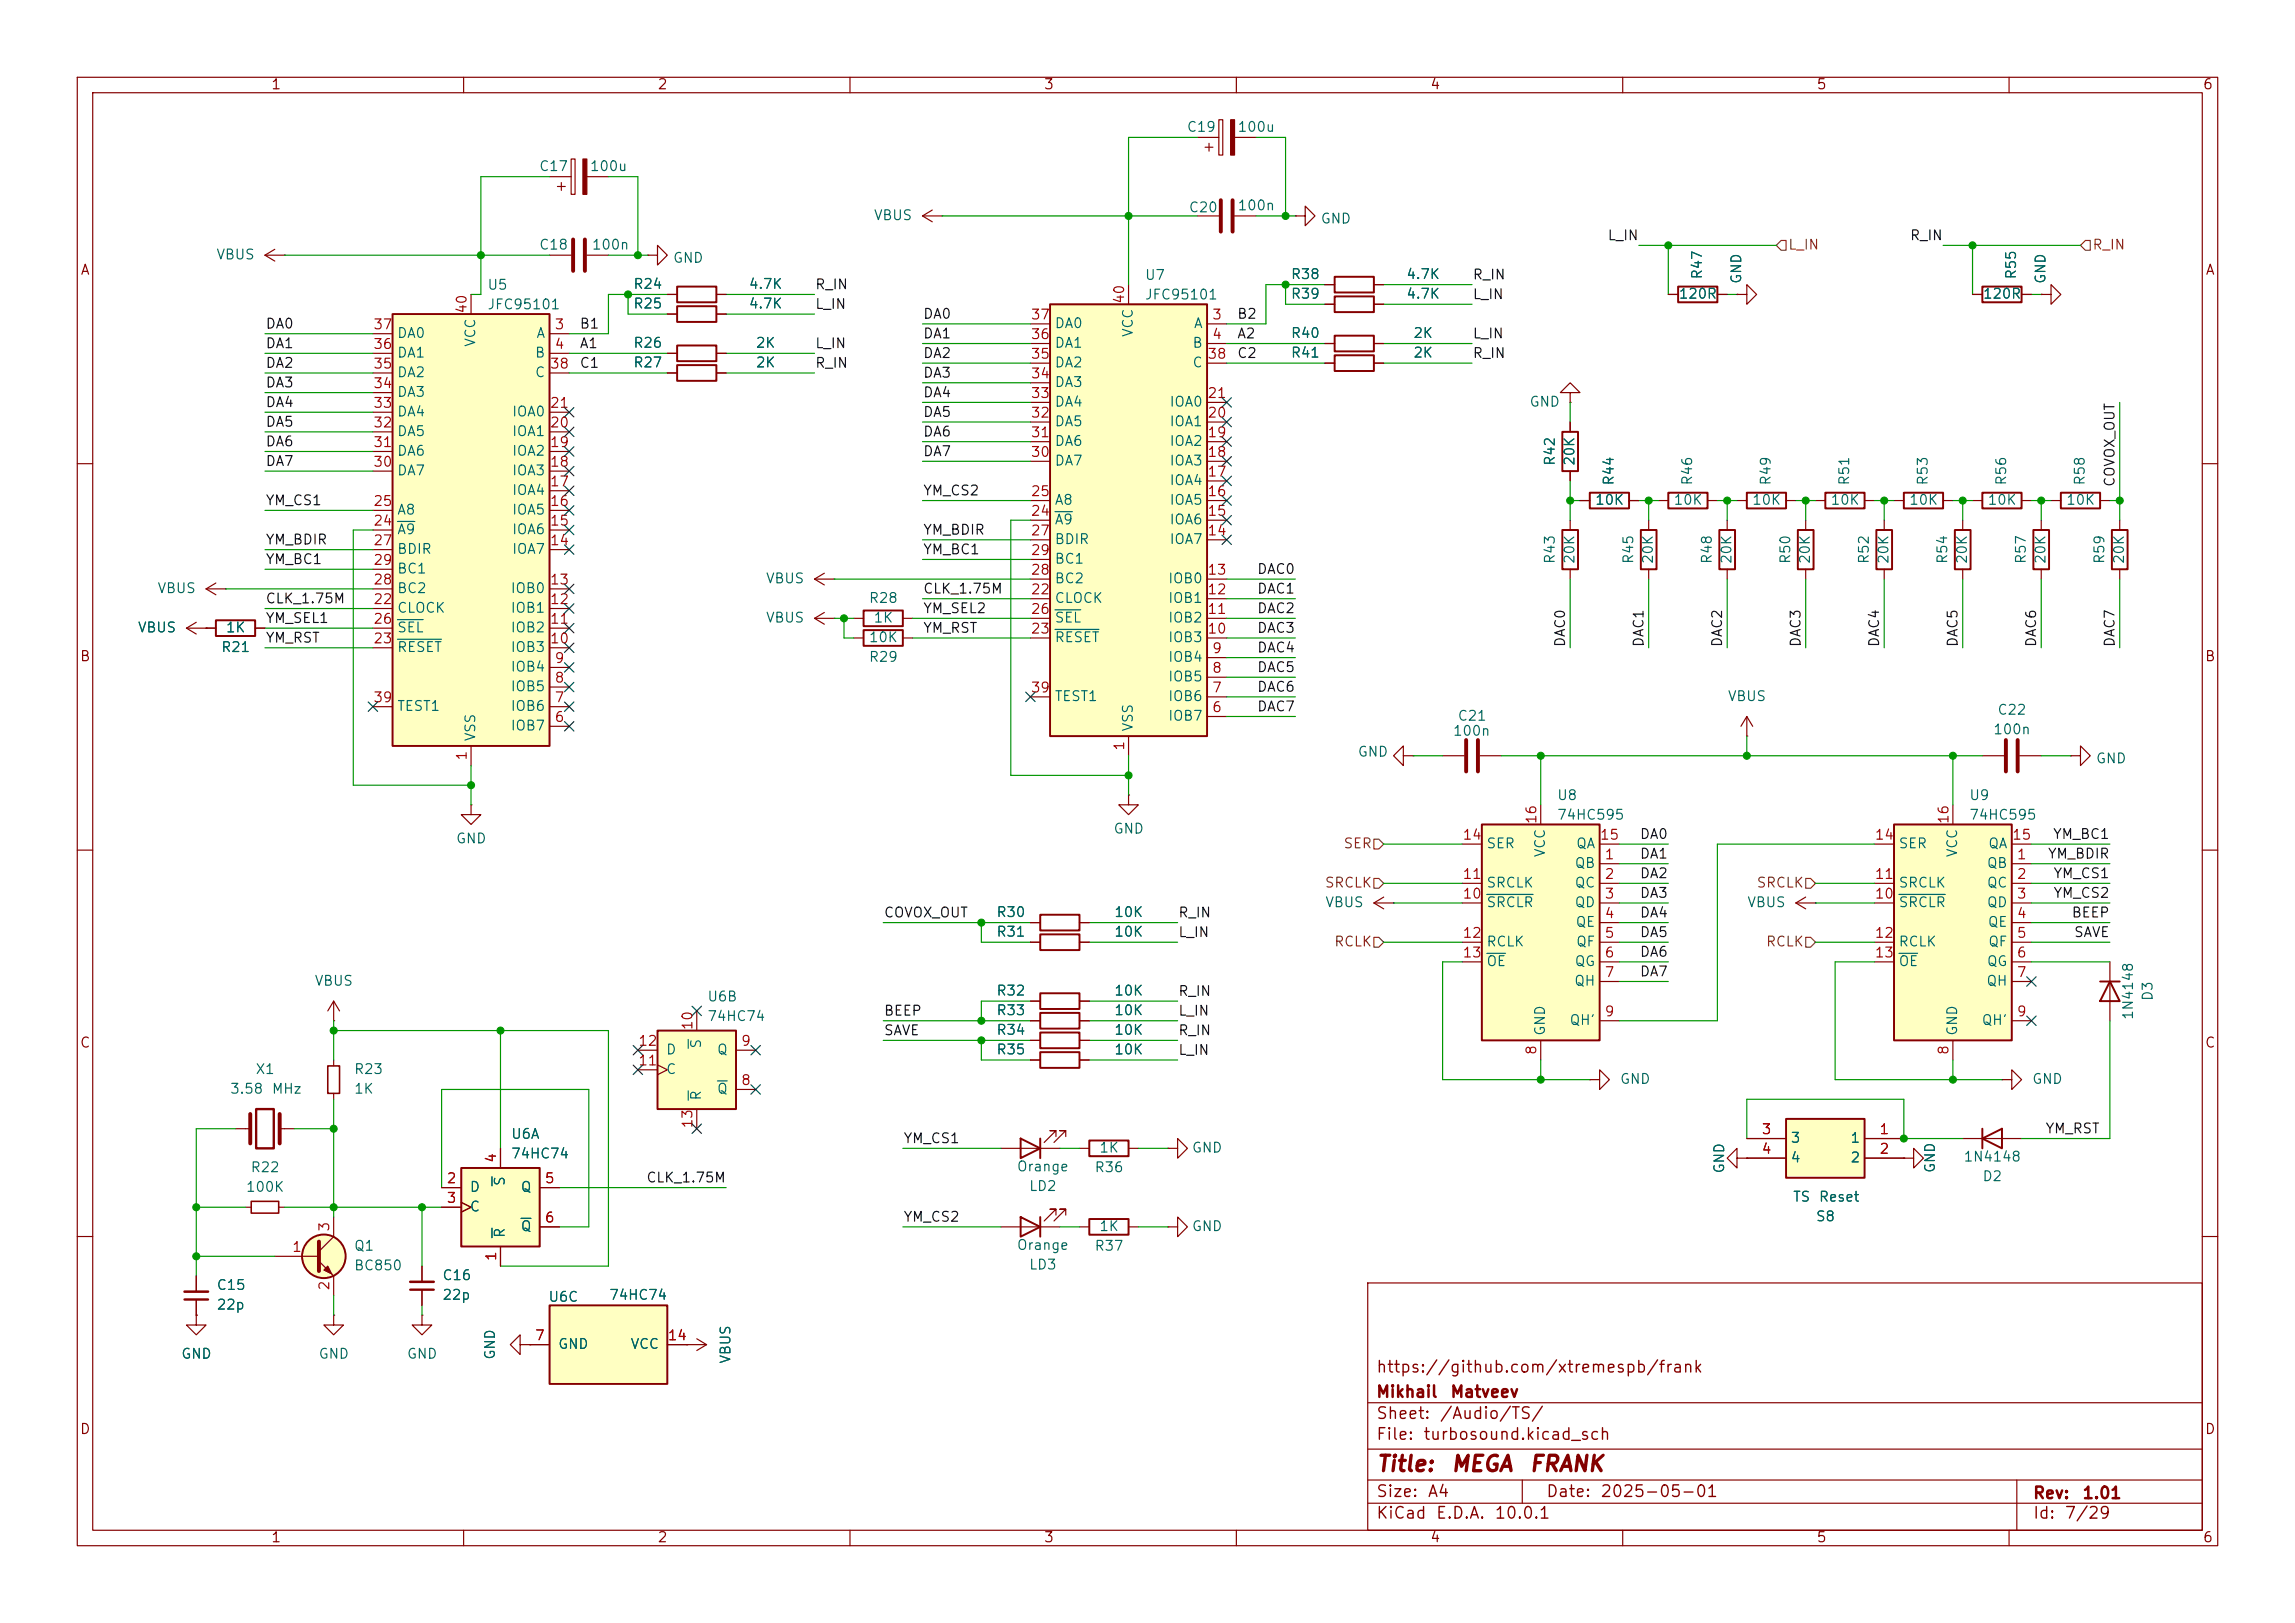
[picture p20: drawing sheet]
<svg xmlns="http://www.w3.org/2000/svg" width="297mm" height="210mm" viewBox="0 0 297 210" stroke-linecap="round" stroke-linejoin="round" font-family="sans-serif">
<defs><g id="words">
<g font-size="2" fill="#840000">
<text x="178" y="190.9">Title:</text>
<text x="187.7" y="190.9">MEGA</text>
<text x="197.8" y="190.9">FRANK</text>
</g>
<g font-size="1.5" fill="#840000">
<text x="178" y="178">https://github.com/xtremespb/frank</text>
<text x="178" y="184">Sheet:</text>
<text x="178" y="181.2">Mikhail</text>
<text x="186.2" y="184">/Audio/TS/</text>
<text x="187.6" y="181.2">Matveev</text>
<text x="178" y="186.7">File:</text>
<text x="184.1" y="186.7">turbosound.kicad_sch</text>
<text x="178" y="196.9">KiCad</text>
<text x="178" y="194.1">Size:</text>
<text x="184.7" y="194.1">A4</text>
<text x="185.7" y="196.9">E.D.A.</text>
<text x="193.3" y="196.9">10.0.1</text>
<text x="200" y="194.1">Date:</text>
<text x="207" y="194.1">2025-05-01</text>
<text x="263" y="194.3">Rev:</text>
<text x="263" y="196.9">Id:</text>
<text x="267.1" y="196.9">7/29</text>
<text x="269.4" y="194.3">1.01</text>
</g>
<g font-size="1.3" fill="#840000">
<text x="35" y="11.9">1</text>
<text x="85" y="11.9">2</text>
<text x="135" y="11.9">3</text>
<text x="185" y="11.9">4</text>
<text x="235" y="11.9">5</text>
<text x="285" y="11.9">6</text>
<text x="10.3" y="35.9">A</text>
<text x="285.3" y="35.9">A</text>
<text x="10.3" y="85.9">B</text>
<text x="285.3" y="85.9">B</text>
<text x="10.3" y="135.9">C</text>
<text x="285.3" y="135.9">C</text>
<text x="10.3" y="185.9">D</text>
<text x="285.3" y="185.9">D</text>
<text x="35" y="199.9">1</text>
<text x="85" y="199.9">2</text>
<text x="135" y="199.9">3</text>
<text x="185" y="199.9">4</text>
<text x="235" y="199.9">5</text>
<text x="285" y="199.9">6</text>
</g>
<g font-size="1.3" fill="#006464">
<text x="153.5" y="17.4">C19</text>
<text x="160.1" y="17.4">100u</text>
<text x="69.7" y="22.5">C17</text>
<text x="76.2" y="22.5">100u</text>
<text x="113" y="28.8">VBUS</text>
<text x="153.8" y="27.8">C20</text>
<text x="160.1" y="27.5">100n</text>
<text x="170.8" y="29.2">GND</text>
<text x="27.9" y="33.9">VBUS</text>
<text x="69.7" y="32.6">C18</text>
<text x="76.5" y="32.6">100n</text>
<text x="87" y="34.3">GND</text>
<text x="63" y="40.3">JFC95101</text>
<text x="63" y="37.8">U5</text>
<text x="81.9" y="40.2">R25</text>
<text x="81.9" y="37.7">R24</text>
<text x="96.8" y="40.2">4.7K</text>
<text x="96.8" y="37.7">4.7K</text>
<text x="148.1" y="39.1">JFC95101</text>
<text x="148.1" y="36.5">U7</text>
<text x="167" y="39">R39</text>
<text x="167" y="36.4">R38</text>
<text x="181.9" y="39">4.7K</text>
<text x="181.9" y="36.4">4.7K</text>
<text x="217.2" y="39">120R</text>
<text x="220.6" y="36.2" transform="rotate(-90 220.6 36.2)">R47</text>
<text x="225.7" y="36.8" transform="rotate(-90 225.7 36.8)">GND</text>
<text x="256.5" y="39">120R</text>
<text x="261.2" y="36.2" transform="rotate(-90 261.2 36.2)">R55</text>
<text x="265" y="36.8" transform="rotate(-90 265 36.8)">GND</text>
<text x="51.3" y="46.6">DA1</text>
<text x="51.3" y="44">DA0</text>
<text x="61.8" y="45" transform="rotate(-90 61.8 45)">VCC</text>
<text x="69.1" y="46.6">B</text>
<text x="69.3" y="44">A</text>
<text x="81.9" y="47.9">R27</text>
<text x="81.9" y="45.3">R26</text>
<text x="97.7" y="47.9">2K</text>
<text x="97.7" y="45.3">2K</text>
<text x="136.4" y="47.9">DA2</text>
<text x="136.4" y="45.3">DA1</text>
<text x="136.4" y="42.8">DA0</text>
<text x="146.9" y="43.7" transform="rotate(-90 146.9 43.7)">VCC</text>
<text x="154.2" y="45.3">B</text>
<text x="154.2" y="47.9">C</text>
<text x="154.4" y="42.8">A</text>
<text x="167" y="44">R40</text>
<text x="167" y="46.6">R41</text>
<text x="182.8" y="44">2K</text>
<text x="182.8" y="46.6">2K</text>
<text x="51.3" y="51.7">DA3</text>
<text x="51.3" y="49.1">DA2</text>
<text x="69.1" y="49.1">C</text>
<text x="136.4" y="52.9">DA4</text>
<text x="136.4" y="50.4">DA3</text>
<text x="151.3" y="52.9">IOA0</text>
<text x="197.8" y="52.9">GND</text>
<text x="51.3" y="59.3">DA6</text>
<text x="51.3" y="56.7">DA5</text>
<text x="51.3" y="54.2">DA4</text>
<text x="66.2" y="59.3">IOA2</text>
<text x="66.2" y="56.7">IOA1</text>
<text x="66.2" y="54.2">IOA0</text>
<text x="136.4" y="58">DA6</text>
<text x="136.4" y="55.5">DA5</text>
<text x="151.3" y="58">IOA2</text>
<text x="151.3" y="55.5">IOA1</text>
<text x="51.3" y="61.8">DA7</text>
<text x="66.2" y="64.4">IOA4</text>
<text x="66.2" y="61.8">IOA3</text>
<text x="136.4" y="65.6">A8</text>
<text x="136.4" y="60.6">DA7</text>
<text x="151.3" y="65.6">IOA5</text>
<text x="151.3" y="63.1">IOA4</text>
<text x="151.3" y="60.6">IOA3</text>
<text x="201.5" y="60.4" transform="rotate(-90 201.5 60.4)">R42</text>
<text x="204.1" y="60.4" transform="rotate(-90 204.1 60.4)">20K</text>
<text x="206.3" y="65.6">10K</text>
<text x="209.1" y="62.9" transform="rotate(-90 209.1 62.9)">R44</text>
<text x="216.5" y="65.6">10K</text>
<text x="219.3" y="62.9" transform="rotate(-90 219.3 62.9)">R46</text>
<text x="226.7" y="65.6">10K</text>
<text x="229.5" y="62.9" transform="rotate(-90 229.5 62.9)">R49</text>
<text x="236.8" y="65.6">10K</text>
<text x="239.6" y="62.9" transform="rotate(-90 239.6 62.9)">R51</text>
<text x="247" y="65.6">10K</text>
<text x="249.8" y="62.9" transform="rotate(-90 249.8 62.9)">R53</text>
<text x="257.1" y="65.6">10K</text>
<text x="259.9" y="62.9" transform="rotate(-90 259.9 62.9)">R56</text>
<text x="267.3" y="65.6">10K</text>
<text x="270.1" y="62.9" transform="rotate(-90 270.1 62.9)">R58</text>
<text x="51.3" y="69.4">A9</text>
<text x="51.3" y="66.9">A8</text>
<text x="51.3" y="72">BDIR</text>
<text x="66.2" y="72">IOA7</text>
<text x="66.2" y="69.4">IOA6</text>
<text x="66.2" y="66.9">IOA5</text>
<text x="136.4" y="68.2">A9</text>
<text x="136.4" y="70.7">BDIR</text>
<text x="151.3" y="70.7">IOA7</text>
<text x="151.3" y="68.2">IOA6</text>
<text x="20.3" y="77.1">VBUS</text>
<text x="51.3" y="77.1">BC2</text>
<text x="51.3" y="74.5">BC1</text>
<text x="66" y="77.1">IOB0</text>
<text x="99" y="75.8">VBUS</text>
<text x="136.4" y="75.8">BC2</text>
<text x="136.4" y="73.3">BC1</text>
<text x="151.1" y="75.8">IOB0</text>
<text x="201.5" y="73.1" transform="rotate(-90 201.5 73.1)">R43</text>
<text x="204.1" y="73.1" transform="rotate(-90 204.1 73.1)">20K</text>
<text x="211.7" y="73.1" transform="rotate(-90 211.7 73.1)">R45</text>
<text x="214.2" y="73.1" transform="rotate(-90 214.2 73.1)">20K</text>
<text x="221.8" y="73.1" transform="rotate(-90 221.8 73.1)">R48</text>
<text x="224.4" y="73.1" transform="rotate(-90 224.4 73.1)">20K</text>
<text x="232" y="73.1" transform="rotate(-90 232 73.1)">R50</text>
<text x="234.5" y="73.1" transform="rotate(-90 234.5 73.1)">20K</text>
<text x="242.2" y="73.1" transform="rotate(-90 242.2 73.1)">R52</text>
<text x="244.7" y="73.1" transform="rotate(-90 244.7 73.1)">20K</text>
<text x="252.3" y="73.1" transform="rotate(-90 252.3 73.1)">R54</text>
<text x="254.9" y="73.1" transform="rotate(-90 254.9 73.1)">20K</text>
<text x="262.5" y="73.1" transform="rotate(-90 262.5 73.1)">R57</text>
<text x="265" y="73.1" transform="rotate(-90 265 73.1)">20K</text>
<text x="272.6" y="73.1" transform="rotate(-90 272.6 73.1)">R59</text>
<text x="275.2" y="73.1" transform="rotate(-90 275.2 73.1)">20K</text>
<text x="17.7" y="82.1">VBUS</text>
<text x="29.1" y="82.1">1K</text>
<text x="51.3" y="79.6">CLOCK</text>
<text x="51.3" y="82.1">SEL</text>
<text x="66" y="82.1">IOB2</text>
<text x="66" y="79.6">IOB1</text>
<text x="99" y="80.9">VBUS</text>
<text x="112.4" y="78.3">R28</text>
<text x="112.4" y="83.4">10K</text>
<text x="113" y="80.9">1K</text>
<text x="136.4" y="78.3">CLOCK</text>
<text x="136.4" y="83.4">RESET</text>
<text x="136.4" y="80.9">SEL</text>
<text x="151.1" y="83.4">IOB3</text>
<text x="151.1" y="80.9">IOB2</text>
<text x="151.1" y="78.3">IOB1</text>
<text x="28.5" y="84.7">R21</text>
<text x="51.3" y="84.7">RESET</text>
<text x="66" y="89.8">IOB5</text>
<text x="66" y="87.2">IOB4</text>
<text x="66" y="84.7">IOB3</text>
<text x="112.4" y="86">R29</text>
<text x="151.1" y="88.5">IOB5</text>
<text x="151.1" y="86">IOB4</text>
<text x="51.3" y="92.3">TEST1</text>
<text x="66" y="94.8">IOB7</text>
<text x="66" y="92.3">IOB6</text>
<text x="136.4" y="91">TEST1</text>
<text x="146.9" y="94.7" transform="rotate(-90 146.9 94.7)">VSS</text>
<text x="151.1" y="93.6">IOB7</text>
<text x="151.1" y="91">IOB6</text>
<text x="187.9" y="95.5">100n</text>
<text x="188.6" y="93.6">C21</text>
<text x="223.5" y="91">VBUS</text>
<text x="257.9" y="95.3">100n</text>
<text x="258.4" y="92.8">C22</text>
<text x="61.8" y="96" transform="rotate(-90 61.8 96)">VSS</text>
<text x="175.6" y="98.2">GND</text>
<text x="271.2" y="99.1">GND</text>
<text x="201.4" y="103.8">U8</text>
<text x="201.4" y="106.4">74HC595</text>
<text x="254.8" y="103.8">U9</text>
<text x="254.8" y="106.4">74HC595</text>
<text x="58.9" y="109.4">GND</text>
<text x="144" y="108.2">GND</text>
<text x="192.3" y="110.1">SER</text>
<text x="200.3" y="111" transform="rotate(-90 200.3 111)">VCC</text>
<text x="203.7" y="112.6">QB</text>
<text x="203.9" y="110.1">QA</text>
<text x="245.6" y="110.1">SER</text>
<text x="253.6" y="111" transform="rotate(-90 253.6 111)">VCC</text>
<text x="257" y="112.6">QB</text>
<text x="257.2" y="110.1">QA</text>
<text x="128.9" y="119">R30</text>
<text x="144.1" y="119">10K</text>
<text x="171.4" y="117.7">VBUS</text>
<text x="192.3" y="117.7">SRCLR</text>
<text x="192.3" y="115.2">SRCLK</text>
<text x="203.7" y="115.2">QC</text>
<text x="203.7" y="117.7">QD</text>
<text x="226" y="117.7">VBUS</text>
<text x="245.6" y="117.7">SRCLR</text>
<text x="245.6" y="115.2">SRCLK</text>
<text x="257" y="115.2">QC</text>
<text x="257" y="117.7">QD</text>
<text x="128.9" y="121.5">R31</text>
<text x="144.1" y="121.5">10K</text>
<text x="192.3" y="122.8">RCLK</text>
<text x="192.3" y="125.3">OE</text>
<text x="203.7" y="125.3">QG</text>
<text x="203.8" y="120.2">QE</text>
<text x="203.9" y="122.8">QF</text>
<text x="245.6" y="122.8">RCLK</text>
<text x="245.6" y="125.3">OE</text>
<text x="257" y="125.3">QG</text>
<text x="257.2" y="120.2">QE</text>
<text x="257.2" y="122.8">QF</text>
<text x="40.6" y="127.9">VBUS</text>
<text x="91.4" y="129.9">U6B</text>
<text x="128.9" y="129.1">R32</text>
<text x="128.9" y="131.7">R33</text>
<text x="144.1" y="129.1">10K</text>
<text x="144.1" y="131.7">10K</text>
<text x="203.6" y="127.9">QH</text>
<text x="257" y="127.9">QH</text>
<text x="278.9" y="129.6" transform="rotate(-90 278.9 129.6)">D3</text>
<text x="86.1" y="136.8">D</text>
<text x="91" y="135.8" transform="rotate(-90 91 135.8)">S</text>
<text x="91.4" y="132.4">74HC74</text>
<text x="92.7" y="136.8">Q</text>
<text x="128.9" y="136.8">R35</text>
<text x="128.9" y="134.2">R34</text>
<text x="144.1" y="136.8">10K</text>
<text x="144.1" y="134.2">10K</text>
<text x="200.3" y="134.1" transform="rotate(-90 200.3 134.1)">GND</text>
<text x="203" y="132.9">QH'</text>
<text x="253.6" y="134.1" transform="rotate(-90 253.6 134.1)">GND</text>
<text x="256.4" y="132.9">QH'</text>
<text x="276.3" y="132.1" transform="rotate(-90 276.3 132.1)">1N4148</text>
<text x="29.7" y="141.8">3.58</text>
<text x="33" y="139.3">X1</text>
<text x="35.1" y="141.8">MHz</text>
<text x="45.7" y="141.8">1K</text>
<text x="45.7" y="139.3">R23</text>
<text x="86.1" y="139.3">C</text>
<text x="91" y="142.5" transform="rotate(-90 91 142.5)">R</text>
<text x="92.7" y="141.8">Q</text>
<text x="209.6" y="140.6">GND</text>
<text x="262.9" y="140.6">GND</text>
<text x="66" y="147.7">U6A</text>
<text x="142.2" y="149.5">1K</text>
<text x="154.2" y="149.5">GND</text>
<text x="231.6" y="148.2">3</text>
<text x="239.4" y="148.2">1</text>
<text x="31.7" y="154.5">100K</text>
<text x="32.3" y="152">R22</text>
<text x="60.7" y="154.5">D</text>
<text x="65.6" y="153.6" transform="rotate(-90 65.6 153.6)">S</text>
<text x="66" y="150.2">74HC74</text>
<text x="67.3" y="154.5">Q</text>
<text x="131.5" y="151.9">Orange</text>
<text x="133.1" y="154.4">LD2</text>
<text x="141.6" y="152">R36</text>
<text x="223.4" y="151.9" transform="rotate(-90 223.4 151.9)">GND</text>
<text x="231.6" y="150.7">4</text>
<text x="231.9" y="155.8">TS</text>
<text x="235.3" y="155.8">Reset</text>
<text x="239.4" y="150.7">2</text>
<text x="250.7" y="151.9" transform="rotate(-90 250.7 151.9)">GND</text>
<text x="254" y="150.6">1N4148</text>
<text x="256.5" y="153.2">D2</text>
<text x="60.7" y="157.1">C</text>
<text x="65.6" y="160.3" transform="rotate(-90 65.6 160.3)">R</text>
<text x="67.3" y="159.6">Q</text>
<text x="142.2" y="159.6">1K</text>
<text x="154.2" y="159.6">GND</text>
<text x="234.9" y="158.3">S8</text>
<text x="27.9" y="167.2">C15</text>
<text x="45.7" y="164.7">BC850</text>
<text x="45.7" y="162.2">Q1</text>
<text x="57.2" y="166">C16</text>
<text x="131.5" y="162">Orange</text>
<text x="133.1" y="164.6">LD3</text>
<text x="141.6" y="162.2">R37</text>
<text x="27.9" y="169.8">22p</text>
<text x="57.2" y="168.5">22p</text>
<text x="70.9" y="168.8">U6C</text>
<text x="78.7" y="168.5">74HC74</text>
<text x="23.4" y="176.1">GND</text>
<text x="41.1" y="176.1">GND</text>
<text x="52.6" y="176.1">GND</text>
<text x="64.4" y="176" transform="rotate(-90 64.4 176)">GND</text>
<text x="72.1" y="174.9">GND</text>
<text x="81.5" y="174.9">VCC</text>
<text x="94.8" y="176.5" transform="rotate(-90 94.8 176.5)">VBUS</text>
</g>
<g font-size="1.3" fill="#0f0f0f">
<text x="208" y="31.4">L_IN</text>
<text x="247.1" y="31.4">R_IN</text>
<text x="105.4" y="37.8">R_IN</text>
<text x="105.4" y="40.3">L_IN</text>
<text x="119.4" y="41.6">DA0</text>
<text x="160" y="41.6">B2</text>
<text x="190.5" y="39">L_IN</text>
<text x="190.5" y="36.5">R_IN</text>
<text x="34.3" y="42.8">DA0</text>
<text x="34.3" y="45.4">DA1</text>
<text x="34.3" y="47.9">DA2</text>
<text x="74.9" y="42.8">B1</text>
<text x="74.9" y="47.9">C1</text>
<text x="74.9" y="45.4">A1</text>
<text x="105.4" y="47.9">R_IN</text>
<text x="105.4" y="45.4">L_IN</text>
<text x="119.4" y="44.1">DA1</text>
<text x="119.4" y="46.6">DA2</text>
<text x="160" y="44.1">A2</text>
<text x="160" y="46.6">C2</text>
<text x="190.5" y="46.6">R_IN</text>
<text x="190.5" y="44.1">L_IN</text>
<text x="34.3" y="50.5">DA3</text>
<text x="34.3" y="53">DA4</text>
<text x="119.4" y="49.2">DA3</text>
<text x="119.4" y="51.7">DA4</text>
<text x="34.3" y="55.5">DA5</text>
<text x="34.3" y="58.1">DA6</text>
<text x="119.4" y="56.8">DA6</text>
<text x="119.4" y="59.3">DA7</text>
<text x="119.4" y="54.3">DA5</text>
<text x="34.3" y="60.6">DA7</text>
<text x="34.3" y="65.7">YM_CS1</text>
<text x="119.4" y="64.4">YM_CS2</text>
<text x="274" y="63.1" transform="rotate(-90 274 63.1)">COVOX_OUT</text>
<text x="34.3" y="70.8">YM_BDIR</text>
<text x="119.4" y="69.5">YM_BDIR</text>
<text x="34.3" y="73.3">YM_BC1</text>
<text x="119.4" y="77.1">CLK_1.75M</text>
<text x="119.4" y="72">YM_BC1</text>
<text x="162.6" y="77.1">DAC1</text>
<text x="162.6" y="74.6">DAC0</text>
<text x="34.3" y="80.9">YM_SEL1</text>
<text x="34.3" y="83.5">YM_RST</text>
<text x="34.3" y="78.4">CLK_1.75M</text>
<text x="119.4" y="82.2">YM_RST</text>
<text x="119.4" y="79.7">YM_SEL2</text>
<text x="162.6" y="82.2">DAC3</text>
<text x="162.6" y="79.7">DAC2</text>
<text x="202.9" y="83.8" transform="rotate(-90 202.9 83.8)">DAC0</text>
<text x="213" y="83.8" transform="rotate(-90 213 83.8)">DAC1</text>
<text x="223.2" y="83.8" transform="rotate(-90 223.2 83.8)">DAC2</text>
<text x="233.3" y="83.8" transform="rotate(-90 233.3 83.8)">DAC3</text>
<text x="243.5" y="83.8" transform="rotate(-90 243.5 83.8)">DAC4</text>
<text x="253.7" y="83.8" transform="rotate(-90 253.7 83.8)">DAC5</text>
<text x="263.8" y="83.8" transform="rotate(-90 263.8 83.8)">DAC6</text>
<text x="274" y="83.8" transform="rotate(-90 274 83.8)">DAC7</text>
<text x="162.6" y="89.8">DAC6</text>
<text x="162.6" y="84.7">DAC4</text>
<text x="162.6" y="87.3">DAC5</text>
<text x="162.6" y="92.4">DAC7</text>
<text x="212.1" y="114">DA2</text>
<text x="212.1" y="111.4">DA1</text>
<text x="212.1" y="108.9">DA0</text>
<text x="264.9" y="111.4">YM_BDIR</text>
<text x="265.6" y="108.9">YM_BC1</text>
<text x="265.7" y="114">YM_CS1</text>
<text x="114.3" y="119">COVOX_OUT</text>
<text x="152.4" y="119">R_IN</text>
<text x="212.1" y="116.5">DA3</text>
<text x="212.1" y="119">DA4</text>
<text x="265.7" y="116.5">YM_CS2</text>
<text x="268" y="119">BEEP</text>
<text x="152.4" y="121.6">L_IN</text>
<text x="212.1" y="124.1">DA6</text>
<text x="212.1" y="121.6">DA5</text>
<text x="268.3" y="121.6">SAVE</text>
<text x="114.3" y="131.7">BEEP</text>
<text x="152.4" y="131.7">L_IN</text>
<text x="152.4" y="129.2">R_IN</text>
<text x="212.1" y="126.7">DA7</text>
<text x="114.3" y="134.3">SAVE</text>
<text x="152.4" y="134.3">R_IN</text>
<text x="152.4" y="136.8">L_IN</text>
<text x="116.8" y="148.2">YM_CS1</text>
<text x="264.6" y="147">YM_RST</text>
<text x="83.6" y="153.3">CLK_1.75M</text>
<text x="116.8" y="158.4">YM_CS2</text>
</g>
<g font-size="1.3" fill="#725600">
<text x="231.3" y="32.6">L_IN</text>
<text x="270.7" y="32.6">R_IN</text>
<text x="173.8" y="110.1">SER</text>
<text x="171.4" y="115.2">SRCLK</text>
<text x="227.2" y="115.2">SRCLK</text>
<text x="172.6" y="122.8">RCLK</text>
<text x="228.4" y="122.8">RCLK</text>
</g>
<g font-size="1.3" fill="#a90000">
<text x="60.7" y="40.7" transform="rotate(-90 60.7 40.7)">40</text>
<text x="133.3" y="41.7">37</text>
<text x="145.8" y="39.4" transform="rotate(-90 145.8 39.4)">40</text>
<text x="156.8" y="41.7">3</text>
<text x="48.2" y="45.5">36</text>
<text x="48.2" y="42.9">37</text>
<text x="71.7" y="42.9">3</text>
<text x="71.7" y="45.5">4</text>
<text x="133.3" y="46.7">35</text>
<text x="133.3" y="44.2">36</text>
<text x="156.2" y="46.7">38</text>
<text x="156.8" y="44.2">4</text>
<text x="48.2" y="53.1">33</text>
<text x="48.2" y="50.5">34</text>
<text x="48.2" y="48">35</text>
<text x="71.1" y="53.1">21</text>
<text x="71.1" y="48">38</text>
<text x="133.3" y="51.8">33</text>
<text x="133.3" y="49.3">34</text>
<text x="156.2" y="51.8">21</text>
<text x="48.2" y="58.2">31</text>
<text x="48.2" y="55.6">32</text>
<text x="71.1" y="58.2">19</text>
<text x="71.1" y="55.6">20</text>
<text x="133.3" y="59.4">30</text>
<text x="133.3" y="56.9">31</text>
<text x="133.3" y="54.4">32</text>
<text x="156.2" y="59.4">18</text>
<text x="156.2" y="56.9">19</text>
<text x="156.2" y="54.4">20</text>
<text x="48.2" y="65.8">25</text>
<text x="48.2" y="60.7">30</text>
<text x="71.1" y="65.8">16</text>
<text x="71.1" y="63.2">17</text>
<text x="71.1" y="60.7">18</text>
<text x="133.3" y="64.5">25</text>
<text x="156.2" y="64.5">16</text>
<text x="156.2" y="62">17</text>
<text x="48.2" y="68.3">24</text>
<text x="48.2" y="70.9">27</text>
<text x="71.1" y="70.9">14</text>
<text x="71.1" y="68.3">15</text>
<text x="133.3" y="67.1">24</text>
<text x="133.3" y="69.6">27</text>
<text x="156.2" y="69.6">14</text>
<text x="156.2" y="67.1">15</text>
<text x="48.2" y="75.9">28</text>
<text x="48.2" y="73.4">29</text>
<text x="71.1" y="75.9">13</text>
<text x="133.3" y="77.2">22</text>
<text x="133.3" y="74.7">28</text>
<text x="133.3" y="72.1">29</text>
<text x="156.2" y="77.2">12</text>
<text x="156.2" y="74.7">13</text>
<text x="48.2" y="78.5">22</text>
<text x="48.2" y="83.6">23</text>
<text x="48.2" y="81">26</text>
<text x="71.1" y="83.6">10</text>
<text x="71.1" y="81">11</text>
<text x="71.1" y="78.5">12</text>
<text x="133.3" y="82.3">23</text>
<text x="133.3" y="79.8">26</text>
<text x="156.2" y="82.3">10</text>
<text x="156.2" y="79.8">11</text>
<text x="71.7" y="88.6">8</text>
<text x="71.7" y="86.1">9</text>
<text x="133.3" y="89.9">39</text>
<text x="156.8" y="89.9">7</text>
<text x="156.8" y="87.4">8</text>
<text x="156.8" y="84.8">9</text>
<text x="48.2" y="91.2">39</text>
<text x="71.7" y="93.7">6</text>
<text x="71.7" y="91.2">7</text>
<text x="156.8" y="92.5">6</text>
<text x="60.7" y="98.5" transform="rotate(-90 60.7 98.5)">1</text>
<text x="145.8" y="97.2" transform="rotate(-90 145.8 97.2)">1</text>
<text x="199.1" y="106.7" transform="rotate(-90 199.1 106.7)">16</text>
<text x="252.5" y="106.7" transform="rotate(-90 252.5 106.7)">16</text>
<text x="189.2" y="109">14</text>
<text x="207" y="109">15</text>
<text x="207.6" y="111.5">1</text>
<text x="242.5" y="109">14</text>
<text x="260.3" y="109">15</text>
<text x="260.9" y="111.5">1</text>
<text x="189.2" y="116.6">10</text>
<text x="189.2" y="114">11</text>
<text x="207.6" y="114">2</text>
<text x="207.6" y="116.6">3</text>
<text x="207.6" y="119.1">4</text>
<text x="242.5" y="116.6">10</text>
<text x="242.5" y="114">11</text>
<text x="260.9" y="114">2</text>
<text x="260.9" y="116.6">3</text>
<text x="260.9" y="119.1">4</text>
<text x="189.2" y="121.7">12</text>
<text x="189.2" y="124.2">13</text>
<text x="207.6" y="121.7">5</text>
<text x="207.6" y="124.2">6</text>
<text x="242.5" y="121.7">12</text>
<text x="242.5" y="124.2">13</text>
<text x="260.9" y="121.7">5</text>
<text x="260.9" y="124.2">6</text>
<text x="207.6" y="126.7">7</text>
<text x="207.6" y="131.8">9</text>
<text x="260.9" y="126.7">7</text>
<text x="260.9" y="131.8">9</text>
<text x="82.5" y="135.6">12</text>
<text x="89.9" y="133.4" transform="rotate(-90 89.9 133.4)">10</text>
<text x="95.8" y="135.6">9</text>
<text x="199.1" y="136.6" transform="rotate(-90 199.1 136.6)">8</text>
<text x="252.5" y="136.6" transform="rotate(-90 252.5 136.6)">8</text>
<text x="82.5" y="138.2">11</text>
<text x="95.8" y="140.7">8</text>
<text x="89.9" y="146.1" transform="rotate(-90 89.9 146.1)">13</text>
<text x="227.9" y="147.1">3</text>
<text x="227.9" y="149.6">4</text>
<text x="243.1" y="147.1">1</text>
<text x="243.1" y="149.6">2</text>
<text x="57.7" y="153.4">2</text>
<text x="57.7" y="156">3</text>
<text x="64.5" y="150.6" transform="rotate(-90 64.5 150.6)">4</text>
<text x="70.4" y="153.4">5</text>
<text x="42.9" y="159.5" transform="rotate(-90 42.9 159.5)">3</text>
<text x="70.4" y="158.5">6</text>
<text x="37.7" y="162.3">1</text>
<text x="42.9" y="167.1" transform="rotate(-90 42.9 167.1)">2</text>
<text x="64.5" y="163.3" transform="rotate(-90 64.5 163.3)">1</text>
<text x="69.1" y="173.7">7</text>
<text x="86.3" y="173.7">14</text>
</g>
</g></defs>
<g fill="none" stroke="#840000" stroke-width=".15">
<path d="M10 10h277v190h-277zM12 12h273v186h-273zM60 10v2M110 10v2M160 10v2M210 10v2M260 10v2M10 60h2M255.3 64.8h1.2M261.6 64.8h1.3M265.4 64.8h1.3M271.8 64.8h1.2"/>
<path d="M285 60h2M181.6 97.8v-1.3l-1.3 1.3 1.3 1.3v-1.3h1.3M182.9 97.8h.1M226.1 95.3h.1M226.1 92.7l-.8 1.3M226.1 92.7l.7 1.3M226.1 92.7v2.6M256.5 97.8h2.8M261.4 97.8h2.8M10 110h2M146 102.9v1.2h1.3l-1.3 1.3-1.2-1.3h1.2M146 102.9h.1"/>
<path d="M232.4 116.8l1.3 .8M232.4 116.8h2.5M233.7 116.1l-1.3 .7M234.9 116.8h.1M285 110h2M259.1 139.7h1.2v-1.3l1.3 1.3-1.3 1.3v-1.3M259.1 139.7h.1M254 147.3h7.6M10 160h2M177 166h108v32h-108zM285 160h2M60 198v2"/>
<path d="M110 198v2M160 198v2M177 194.5h108M177 191.5h108M177 187.5h108M177 181.5h108M197 191.5v3M210 198v2M260 198v2M261 191.5v6.5"/>
</g>
<path d="M256.5 63.8h5.1v2h-5.1zM266.7 63.8h5.1v2h-5.1zM256.5 147.3l2.6-1.2v2.5zM256.5 146.1v2.5" fill="none" stroke="#840000" stroke-width=".25"/>
<path d="M259.6 95.8v4M261.1 95.8v4" fill="none" stroke="#840000" stroke-width=".51"/>
<path d="M191.8 106.7h15.2v27.9h-15.2z" fill="#ffffc2"/>
<path d="M191.8 106.7h15.2v27.9h-15.2z" fill="none" stroke="#840000" stroke-width=".25"/>
<g fill="none" stroke="#840000" stroke-width=".15">
<path d="M189.2 114.3h2.6M189.2 116.8h2.6M189.2 109.2h2.6M199.4 104.1v2.6M207 111.8h2.5M207 114.3h2.5M207 116.8h2.5M207 119.4h2.5M207 109.2h2.5M189.2 121.9h2.6M189.2 124.5h2.6M199.4 134.6v2.6"/>
<path d="M207 121.9h2.5M207 124.5h2.5M207 127h2.5M207 132.1h2.5"/>
</g>
<path d="M192.4 115.7h6M192.4 123.4h2.4" fill="none" stroke="#006464" stroke-width=".15"/>
<path d="M50.8 40.6h20.3v55.9h-20.3z" fill="#ffffc2"/>
<path d="M50.8 40.6h20.3v55.9h-20.3z" fill="none" stroke="#840000" stroke-width=".25"/>
<g fill="none" stroke="#840000" stroke-width=".15">
<path d="M61 38.1v2.5M48.3 43.2h2.5M48.3 45.7h2.5M48.3 58.4h2.5M48.3 55.9h2.5M48.3 53.3h2.5M48.3 50.8h2.5M48.3 48.3h2.5M71.1 43.2h2.6M71.1 45.7h2.6M71.1 58.4h2.6M71.1 55.9h2.6"/>
<path d="M71.1 53.3h2.6M71.1 48.3h2.6M48.3 78.7h2.5M48.3 76.2h2.5M48.3 71.1h2.5M48.3 68.6h2.5M48.3 66h2.5M48.3 61h2.5M48.3 73.7h2.5M71.1 78.7h2.6M71.1 76.2h2.6M71.1 71.1h2.6"/>
<path d="M71.1 68.6h2.6M71.1 66h2.6M71.1 63.5h2.6M71.1 61h2.6M48.3 91.4h2.5M48.3 83.8h2.5M48.3 81.3h2.5M61 96.5v2.6M71.1 94h2.6M71.1 91.4h2.6M71.1 88.9h2.6M71.1 86.4h2.6"/>
<path d="M71.1 83.8h2.6M71.1 81.3h2.6M177.8 116.8l1.3 .8M177.8 116.8h2.5M179.1 116.1l-1.3 .7M180.3 116.8h.1"/>
</g>
<path d="M51.4 67.5h2.3M51.4 82.7h5.7M51.4 80.2h3.4" fill="none" stroke="#006464" stroke-width=".15"/>
<path d="M245.1 106.7h15.2v27.9h-15.2z" fill="#ffffc2"/>
<path d="M256.5 37.1h5.1v2h-5.1zM226.1 63.8h5v2h-5zM232.7 68.6h2v5.1h-2zM236.2 63.8h5.1v2h-5.1zM253 68.6h2v5.1h-2zM263.1 68.6h2.1v5.1h-2.1zM273.3 68.6h2v5.1h-2zM27.9 80.3h5.1v2h-5.1zM245.1 106.7h15.2v27.9h-15.2zM271.8 127h2.5M273 127l1.3 2.5h-2.5z" fill="none" stroke="#840000" stroke-width=".25"/>
<g fill="none" stroke="#840000" stroke-width=".15">
<path d="M154.9 17.8h2.8M156 19.1h1M156.5 18.5v1.1M157.7 15.5h.5v4.6h-.5zM159.8 17.8h2.8M154.9 27.9h2.8M159.8 27.9h2.8M255.3 38.1h1.2M261.6 38.1h1.3M264.2 38.1h1.2v-1.3l1.3 1.3-1.3 1.3v-1.3M264.2 38.1h.1M26.7 76.2l1.2 .8"/>
<path d="M26.7 76.2h2.5M27.9 75.4l-1.2 .8M29.2 76.2h.1M224.8 64.8h1.3M231.1 64.8h1.3M233.7 67.3v1.3M233.7 73.7v1.2M234.9 64.8h1.3M241.3 64.8h1.3M254 67.3v1.3M254 73.7v1.2M264.2 67.3v1.3"/>
<path d="M264.2 73.7v1.2M274.3 67.3v1.3M274.3 73.7v1.2M24.1 81.3h3.8M24.1 81.3l1.3 .7M25.4 80.5l-1.3 .8M26.7 81.3h.1M33 81.3h1.3M268 97.8h1.2v-1.3l1.3 1.3-1.3 1.3v-1.3M268 97.8h.1M61 104.1v1.3h1.2l-1.2 1.3-1.3-1.3h1.3M61 104.1h.1"/>
<path d="M242.6 114.3h2.5M242.6 116.8h2.5M242.6 109.2h2.5M252.7 104.1v2.6M260.3 111.8h2.6M260.3 114.3h2.6M260.3 116.8h2.6M260.3 119.4h2.6M260.3 109.2h2.6M43.2 132.1h.1M43.2 129.5l-.8 1.3M43.2 129.5l.7 1.3"/>
<path d="M43.2 129.5v2.6M242.6 121.9h2.5M242.6 124.5h2.5M252.7 134.6v2.6M260.3 121.9h2.6M260.3 124.5h2.6M260.3 127h2.6M260.3 132.1h2.6M273 124.5v7.6M30.5 146.1h1.9M31.7 156.2h.8M36.1 156.2h.7"/>
<path d="M36.2 146.1h1.9M43.2 170.2v1.3h1.2l-1.2 1.2-1.3-1.2h1.3M43.2 170.2h.1M54.6 170.2v1.3h1.3l-1.3 1.2-1.3-1.2h1.3M54.6 170.2h.1M54.6 163.8v2.1M54.6 166.9v2M67.3 174v-1.3l-1.3 1.3 1.3 1.3v-1.3h1.3M68.6 174h.1M88.9 174h.1M88.9 174h2.5M90.2 173.2l1.2 .8"/>
<path d="M91.4 174l-1.2 .8"/>
</g>
<path d="M245.7 115.7h6M245.7 123.4h2.5" fill="none" stroke="#006464" stroke-width=".15"/>
<path d="M159.3 15.5h.5v4.6h-.5z" fill="#840000" stroke="#840000" stroke-width=".15"/>
<path d="M158 25.9v4.1M159.5 25.9v4.1M32.4 144.1v3.9M36.2 144.1v3.9" fill="none" stroke="#840000" stroke-width=".51"/>
<path d="M33.1 143.5h2.3v5.1h-2.3zM53.1 166.9h3" fill="none" stroke="#840000" stroke-width=".3"/>
<path d="M53.1 165.9h3" fill="none" stroke="#840000" stroke-width=".33"/>
<path d="M32.5 155.4h3.6v1.6h-3.6z" fill="none" stroke="#840000" stroke-width=".2"/>
<path d="M71.1 168.9h15.3v10.2h-15.3z" fill="#ffffc2"/>
<g fill="none" stroke="#840000" stroke-width=".25">
<path d="M71.1 168.9h15.3v10.2h-15.3z"/>
<circle cx="41.9" cy="162.6" r="2.82"/>
</g>
<path d="M43.2 157.5v2.5l-1.9 1.9M35.6 162.6h5.7M41.3 163.2l1.9 1.9v2.5M68.6 174h2.5M86.4 174h2.5" fill="none" stroke="#840000" stroke-width=".15"/>
<circle cx="41.9" cy="162.6" r="2.82" fill="#ffffc2" stroke="#ffffc2" stroke-width=".13"/>
<path d="M41.3 160.7v3.8" fill="none" stroke="#840000" stroke-width=".51"/>
<path d="M41.9 164.3l.5-.5 .5 1z" fill="#840000" stroke="#840000" stroke-width=".15"/>
<path d="M59.7 151.1h10.1v10.2h-10.1z" fill="#ffffc2"/>
<path d="M87.6 47.2h5.1v2.1h-5.1zM202.2 55.9h2v5.1h-2zM205.7 63.8h5.1v2h-5.1zM59.7 151.1h10.1v10.2h-10.1z" fill="none" stroke="#840000" stroke-width=".25"/>
<g fill="none" stroke="#840000" stroke-width=".15">
<path d="M34.3 33l1.3 .8M34.3 33h2.5M35.6 32.3l-1.3 .7M36.8 33h.1M167.6 27.9h1.3v-1.2l1.3 1.2-1.3 1.3v-1.3M167.6 27.9h.1M86.4 48.3h1.2M92.7 48.3h1.3M203.2 54.6v1.3M203.2 61v1.2M204.5 64.8h1.2M210.8 64.8h1.3"/>
<path d="M43.2 137.2v.7M43.2 141.5v.7M57.1 153.7h2.6M57.1 156.2h2.6M59.7 155.6l1.3 .6-1.3 .6M64.8 148.6v2.5M69.8 153.7h2.6M69.8 158.8h2.6M25.4 170.2v1.3h1.3l-1.3 1.2-1.3-1.2h1.3M25.4 170.2h.1M25.4 165.1v2M25.4 168.1v2.1"/>
<path d="M64.8 161.3v2.5"/>
</g>
<path d="M63.7 152.3v1.1M63.7 158.9v1.2M67.4 157.6h1.3" fill="none" stroke="#006464" stroke-width=".15"/>
<path d="M42.4 137.9h1.5v3.6h-1.5z" fill="none" stroke="#840000" stroke-width=".2"/>
<path d="M23.9 168.1h3" fill="none" stroke="#840000" stroke-width=".3"/>
<path d="M23.9 167.1h3" fill="none" stroke="#840000" stroke-width=".33"/>
<path d="M135.9 39.4h20.3v55.9h-20.3z" fill="#ffffc2"/>
<g fill="none" stroke="#840000" stroke-width=".25">
<path d="M87.6 39.6h5.1v2.1h-5.1zM87.6 37.1h5.1v2h-5.1zM135.9 39.4h20.3v55.9h-20.3zM172.7 38.4h5.1v2h-5.1zM172.7 35.8h5.1v2h-5.1zM217.2 37.1h5v2h-5zM87.6 44.7h5.1v2h-5.1zM172.7 43.4h5.1v2.1h-5.1zM172.7 46h5.1v2h-5.1zM202.2 68.6h2v5.1h-2zM212.3 68.6h2.1v5.1h-2.1zM215.9 63.8h5.1v2h-5.1z"/>
<path d="M222.5 68.6h2v5.1h-2zM242.8 68.6h2.1v5.1h-2.1zM246.4 63.8h5.1v2h-5.1zM134.6 118.4h5.1v2h-5.1zM134.6 136.1h5.1v2.1h-5.1zM134.6 128.5h5.1v2.1h-5.1zM134.6 120.9h5.1v2h-5.1zM134.6 133.6h5.1v2h-5.1zM134.6 131.1h5.1v2h-5.1zM132.1 147.3l2.5 1.3-2.5 1.3zM132.1 157.5l2.5 1.3-2.5 1.2zM134.6 147.3v2.6"/>
<path d="M134.6 157.5v2.5M141 157.7h5v2.1h-5z"/>
</g>
<g fill="none" stroke="#840000" stroke-width=".15">
<path d="M71.1 33h2.8M71.1 22.9h2.8M72.1 24.1h1.1M72.6 23.6v1M73.9 20.6h.5v4.5h-.5zM75.9 33h2.8M75.9 22.9h2.8M83.8 33h1.3v-1.2l1.3 1.2-1.3 1.3v-1.3M83.8 33h.1M86.4 38.1h1.2M92.7 38.1h1.3M146 36.8v2.6"/>
<path d="M171.4 39.4h1.3M171.4 36.8h1.3M177.8 39.4h1.3M177.8 36.8h1.3M215.9 38.1h1.3M222.2 38.1h1.3M224.8 38.1h1.3v-1.3l1.2 1.3-1.2 1.3v-1.3M224.8 38.1h.1M86.4 40.6h1.2M86.4 45.7h1.2M92.7 40.6h1.3M92.7 45.7h1.3"/>
<path d="M133.3 41.9h2.6M133.3 44.5h2.6M133.3 59.7h2.6M133.3 57.2h2.6M133.3 54.6h2.6M133.3 52.1h2.6M133.3 49.5h2.6M133.3 47h2.6M156.2 41.9h2.5M156.2 44.5h2.5M156.2 59.7h2.5M156.2 57.2h2.5"/>
<path d="M156.2 54.6h2.5M156.2 52.1h2.5M156.2 47h2.5M171.4 44.5h1.3M171.4 47h1.3M177.8 44.5h1.3M177.8 47h1.3M203.2 50.8h1.3l-1.3-1.3-1.3 1.3h1.3v1.3M203.2 52.1h.1M133.3 77.5h2.6M133.3 74.9h2.6M133.3 69.9h2.6"/>
<path d="M133.3 67.3h2.6M133.3 64.8h2.6M133.3 72.4h2.6M156.2 77.5h2.5M156.2 74.9h2.5M156.2 69.9h2.5M156.2 67.3h2.5M156.2 64.8h2.5M156.2 62.2h2.5M203.2 67.3v1.3M203.2 73.7v1.2M213.4 67.3v1.3"/>
<path d="M213.4 73.7v1.2M214.6 64.8h1.3M221 64.8h1.2M223.5 67.3v1.3M223.5 73.7v1.2M243.8 67.3v1.3M243.8 73.7v1.2M245.1 64.8h1.3M251.5 64.8h1.2M133.3 90.2h2.6M133.3 82.6h2.6M133.3 80h2.6"/>
<path d="M146 95.3v2.5M156.2 92.7h2.5M156.2 90.2h2.5M156.2 87.6h2.5M156.2 85.1h2.5M156.2 82.6h2.5M156.2 80h2.5M186.7 97.8h2.8M191.5 97.8h2.8M133.3 119.4h1.3M139.7 119.4h1.3M133.3 137.2h1.3"/>
<path d="M133.3 129.5h1.3M133.3 121.9h1.3M133.3 134.6h1.3M133.3 132.1h1.3M139.7 137.2h1.3M139.7 129.5h1.3M139.7 121.9h1.3M139.7 134.6h1.3M139.7 132.1h1.3M205.7 139.7h1.3v-1.3l1.3 1.3-1.3 1.3v-1.3M205.7 139.7h.1M129.5 158.8h7.7"/>
<path d="M129.5 148.6h7.7M136.7 147.1v-.8h-.8h.8l-1.6 1.5M136.7 157.2v-.7h-.8h.8l-1.6 1.5M137.9 147.1v-.8h-.7h.7l-1.5 1.5M137.9 157.2v-.7h-.7h.7l-1.5 1.5M139.7 158.8h1.3M146 158.8h1.3M151.1 158.8h1.3v-1.3l1.3 1.3-1.3 1.2v-1.2M151.1 158.8h.1M246.4 149.9h1.2v-1.3l1.3 1.3-1.3 1.2v-1.2M246.4 149.9h.1"/>
</g>
<path d="M136.5 66.2h2.3M136.5 78.9h3.4M136.5 81.4h5.7" fill="none" stroke="#006464" stroke-width=".15"/>
<path d="M74.2 31v4.1M75.7 31v4.1M189.7 95.8v4M191.3 95.8v4" fill="none" stroke="#840000" stroke-width=".51"/>
<path d="M75.4 20.6h.5v4.5h-.5z" fill="#840000" stroke="#840000" stroke-width=".15"/>
<path d="M231.1 144.8h10.2v7.6h-10.2z" fill="#ffffc2"/>
<path d="M111.8 79h5v2h-5zM111.8 81.5h5v2.1h-5zM141 147.6h5v2h-5zM231.1 144.8h10.2v7.6h-10.2z" fill="none" stroke="#840000" stroke-width=".25"/>
<g fill="none" stroke="#840000" stroke-width=".15">
<path d="M119.4 27.9l1.2 .8M119.4 27.9h2.5M120.6 27.2l-1.2 .7M121.9 27.9h.1M105.4 74.9l1.3 .8M105.4 74.9h2.5M106.7 79.2l-1.3 .8M106.7 74.2l-1.3 .7M107.9 74.9h.1M105.4 80h2.5M105.4 80l1.3 .8M107.9 80h.1"/>
<path d="M110.5 80h1.3M110.5 82.6h1.3M116.8 80h1.3M116.8 82.6h1.3M139.7 148.6h1.3M146 148.6h1.3M151.1 148.6h1.3v-1.3l1.3 1.3-1.3 1.3v-1.3M151.1 148.6h.1M224.8 149.9v-1.3l-1.3 1.3 1.3 1.2v-1.2h1.3M226.1 149.9h.1M226.1 147.3h5M226.1 149.9h5"/>
<path d="M241.3 147.3h5.1M241.3 149.9h5.1"/>
</g>
<path d="M85.1 133.4h10.1v10.1h-10.1z" fill="#ffffc2"/>
<path d="M85.1 133.4h10.1v10.1h-10.1z" fill="none" stroke="#840000" stroke-width=".25"/>
<g fill="none" stroke="#840000" stroke-width=".15">
<path d="M86.4 38.1h1.2M92.7 38.1h1.3M171.4 39.4h1.3M171.4 36.8h1.3M177.8 39.4h1.3M177.8 36.8h1.3M215.9 38.1h1.3M222.2 38.1h1.3M224.8 38.1h.1M255.3 38.1h1.2M261.6 38.1h1.3M264.2 38.1h.1"/>
<path d="M86.4 48.3h1.2M86.4 40.6h1.2M86.4 45.7h1.2M92.7 48.3h1.3M92.7 40.6h1.3M92.7 45.7h1.3M171.4 44.5h1.3M171.4 47h1.3M177.8 44.5h1.3M177.8 47h1.3M203.2 54.6v1.3M203.2 61v1.2"/>
<path d="M204.5 64.8h1.2M210.8 64.8h1.3M26.7 81.3h.1M26.7 81.3h1.2M33 81.3h1.3M133.3 119.4h1.3M139.7 119.4h1.3M82.5 135.9h2.6M82.5 138.4h2.6M85.1 137.8l1.3 .6-1.3 .7M90.2 130.8v2.6M95.2 135.9h2.6"/>
<path d="M133.3 132.1h1.3M133.3 134.6h1.3M133.3 121.9h1.3M133.3 129.5h1.3M133.3 137.2h1.3M139.7 132.1h1.3M139.7 134.6h1.3M139.7 121.9h1.3M139.7 129.5h1.3M139.7 137.2h1.3M57.1 153.7h2.6M57.1 156.2h2.6"/>
<path d="M59.7 155.6l1.3 .6-1.3 .6M64.8 148.6v2.5M69.8 153.7h2.6M69.8 158.8h2.6M90.2 143.5v2.6M95.2 141h2.6M226.1 149.9h.1M226.1 147.3h5M226.1 149.9h5M241.3 147.3h5.1M241.3 149.9h5.1M246.4 149.9h.1"/>
<path d="M25.4 170.2h.1M25.4 165.1v2M25.4 168.1v2.1M54.6 163.8v2.1M54.6 166.9v2M64.8 161.3v2.5M68.6 174h.1M68.6 174h2.5M86.4 174h2.5M88.9 174h.1"/>
</g>
<path d="M89.1 134.5v1.2M92.8 139.9h1.3M63.7 152.3v1.1M63.7 158.9v1.2M67.4 157.6h1.3M89.1 141.1v1.3" fill="none" stroke="#006464" stroke-width=".15"/>
<path d="M230.5 31.1h.6v1.3h-.6l-.6-.6zM269.2 31.8l.7-.7h.6v1.3h-.6zM177.8 113.7h.6l.7 .6-.7 .6h-.6zM177.8 108.6h.6l.7 .6-.7 .7h-.6zM233.7 113.7h.6l.6 .6-.6 .6h-.6zM177.8 121.3h.6l.7 .6-.7 .7h-.6zM233.7 121.3h.6l.6 .6-.6 .7h-.6z" fill="none" stroke="#725600" stroke-width=".15"/>
<g fill="none" stroke="#009600" stroke-width=".15">
<path d="M154.9 17.8h-8.9v19M162.6 17.8h3.8v10.1M36.8 33h34.3M71.1 22.9h-8.9v15.2h-1.2M78.7 33h5.1M78.7 22.9h3.8v10.1M81.3 38.1v2.5h5.1M86.4 38.1h-7.7v5.1h-5M94 38.1h11.4M121.9 27.9h33M162.6 27.9h5M166.4 36.8v2.6h5"/>
<path d="M171.4 36.8h-7.6v5.1h-5.1M179.1 36.8h11.4M179.1 39.4h11.4M212.1 31.8h17.8M215.9 31.8v6.3M223.5 38.1h1.3M251.5 31.8h17.7M255.3 31.8v6.3M262.9 38.1h1.3M34.3 58.4h14M34.3 45.7h14M34.3 48.3h14"/>
<path d="M34.3 43.2h14M34.3 55.9h14M34.3 50.8h14M34.3 53.3h14M73.7 45.7h12.7M73.7 48.3h12.7M94 45.7h11.4M94 48.3h11.4M94 40.6h11.4M119.4 47h13.9M119.4 44.5h13.9M119.4 49.5h13.9"/>
<path d="M119.4 41.9h13.9M119.4 54.6h13.9M119.4 52.1h13.9M119.4 57.2h13.9M119.4 59.7h13.9M158.7 47h12.7M158.7 44.5h12.7M179.1 47h11.4M179.1 44.5h11.4M203.2 52.1v2.5M274.3 52.1v15.2M29.2 76.2h19.1"/>
<path d="M34.3 66h14M34.3 61h14M34.3 78.7h14M34.3 73.7h14M34.3 71.1h14M48.3 68.6h-2.6v33h15.3M107.9 74.9h25.4M119.4 64.8h13.9M119.4 72.4h13.9M119.4 69.9h13.9M119.4 77.5h13.9M133.3 67.3h-2.5v33h15.2"/>
<path d="M158.7 74.9h8.9M158.7 77.5h8.9M203.2 64.8h1.3M203.2 62.2v5.1M203.2 74.9v8.9M212.1 64.8h2.5M213.4 64.8v2.5M213.4 74.9v8.9M222.2 64.8h2.6M223.5 64.8v2.5M223.5 74.9v8.9M232.4 64.8h2.5"/>
<path d="M233.7 64.8v2.5M233.7 74.9v8.9M242.6 64.8h2.5M243.8 64.8v2.5M243.8 74.9v8.9M252.7 64.8h2.6M254 64.8v2.5M254 74.9v8.9M262.9 64.8h2.5M264.2 64.8v2.5M264.2 74.9v8.9M273 64.8h1.3"/>
<path d="M274.3 74.9v8.9M34.3 83.8h14M34.3 81.3h14M61 99.1v5M107.9 80h2.6M109.2 80v2.6h1.3M118.1 80h15.2M118.1 82.6h15.2M146 97.8v5.1M158.7 90.2h8.9M158.7 85.1h8.9M158.7 87.6h8.9"/>
<path d="M158.7 80h8.9M158.7 82.6h8.9M158.7 92.7h8.9M182.9 97.8h3.8M194.3 97.8h62.2M199.4 97.8v6.3M226.1 95.3v2.5M252.7 97.8v6.3M264.2 97.8h3.8M114.3 119.4h19M127 119.4v2.5h6.3M141 119.4h11.4"/>
<path d="M179.1 109.2h10.1M179.1 114.3h10.1M180.3 116.8h8.9M209.5 119.4h6.4M209.5 109.2h6.4M209.5 114.3h6.4M209.5 116.8h6.4M209.5 111.8h6.4M234.9 114.3h7.7M234.9 116.8h7.7M242.6 109.2h-20.4v22.9h-12.7M262.9 119.4h10.1"/>
<path d="M262.9 109.2h10.1M262.9 114.3h10.1M262.9 116.8h10.1M262.9 111.8h10.1M43.2 132.1v5.1M43.2 133.4h35.5v30.4h-13.9M64.8 133.4v15.2M114.3 132.1h19M114.3 134.6h19M127 134.6v2.6h6.3M133.3 129.5h-6.3v2.6M141 129.5h11.4"/>
<path d="M141 132.1h11.4M141 121.9h11.4M141 137.2h11.4M141 134.6h11.4M179.1 121.9h10.1M189.2 124.5h-2.5v15.2h19M199.4 137.2v2.5M209.5 121.9h6.4M209.5 127h6.4M209.5 124.5h6.4M234.9 121.9h7.7M242.6 124.5h-5.1v15.2h21.6"/>
<path d="M252.7 137.2v2.5M262.9 121.9h10.1M262.9 124.5h10.1M273 132.1v15.2h-11.4M25.4 156.2h6.3M30.5 146.1h-5.1v19M36.8 156.2h20.3M38.1 146.1h5.1M43.2 142.2v15.3M54.6 156.2v7.6M57.1 153.7v-12.7h19.1v17.8h-3.8M72.4 153.7h21.6"/>
<path d="M116.8 158.8h12.7M116.8 148.6h12.7M137.2 158.8h2.5M137.2 148.6h2.5M147.3 158.8h3.8M147.3 148.6h3.8M226.1 147.3v-5.1h20.3v5.1h7.6M25.4 162.6h10.2M43.2 167.6v2.6M54.6 168.9v1.3"/>
</g>
<g fill="none" stroke="#000084" stroke-width=".15">
<path d="M73.1 52.7l1.2 1.2M73.1 57.8l1.2 1.2M73.1 55.3l1.2 1.2M74.3 52.7l-1.2 1.2M74.3 57.8l-1.2 1.2M74.3 55.3l-1.2 1.2M158.1 54l1.3 1.2M158.1 56.5l1.3 1.3M158.1 59.1l1.3 1.2M158.1 51.5l1.3 1.2M159.4 54l-1.3 1.2M159.4 56.5l-1.3 1.3"/>
<path d="M159.4 59.1l-1.3 1.2M159.4 51.5l-1.3 1.2M73.1 78.1l1.2 1.2M73.1 75.6l1.2 1.2M73.1 70.5l1.2 1.2M73.1 65.4l1.2 1.2M73.1 68l1.2 1.2M73.1 60.4l1.2 1.2M73.1 62.9l1.2 1.2M74.3 78.1l-1.2 1.2M74.3 75.6l-1.2 1.2M74.3 70.5l-1.2 1.2"/>
<path d="M74.3 65.4l-1.2 1.2M74.3 68l-1.2 1.2M74.3 60.4l-1.2 1.2M74.3 62.9l-1.2 1.2M158.1 61.6l1.3 1.2M158.1 69.2l1.3 1.3M158.1 64.2l1.3 1.2M158.1 66.7l1.3 1.2M159.4 61.6l-1.3 1.2M159.4 69.2l-1.3 1.3M159.4 64.2l-1.3 1.2M159.4 66.7l-1.3 1.2"/>
<path d="M47.7 90.8l1.2 1.2M48.9 90.8l-1.2 1.2M73.1 93.4l1.2 1.2M73.1 80.7l1.2 1.2M73.1 90.8l1.2 1.2M73.1 85.8l1.2 1.2M73.1 88.3l1.2 1.2M73.1 83.2l1.2 1.2M74.3 93.4l-1.2 1.2M74.3 80.7l-1.2 1.2M74.3 90.8l-1.2 1.2M74.3 85.8l-1.2 1.2"/>
<path d="M74.3 88.3l-1.2 1.2M74.3 83.2l-1.2 1.2M132.7 89.6l1.3 1.2M134 89.6l-1.3 1.2M81.9 137.8l1.3 1.2M81.9 135.3l1.3 1.2M83.2 137.8l-1.3 1.2M83.2 135.3l-1.3 1.2M89.6 130.2l1.2 1.2M90.8 130.2l-1.2 1.2M97.2 135.3l1.2 1.2M98.4 135.3l-1.2 1.2"/>
<path d="M262.3 131.5l1.2 1.2M262.3 126.4l1.2 1.2M263.5 131.5l-1.2 1.2M263.5 126.4l-1.2 1.2M89.6 145.4l1.2 1.3M90.8 145.4l-1.2 1.3M97.2 140.4l1.2 1.2M98.4 140.4l-1.2 1.2"/>
</g>
<g fill="#009600" stroke="#009600" stroke-width=".13">
<circle cx="226.1" cy="97.8" r=".46"/>
<circle cx="274.3" cy="64.8" r=".46"/>
<circle cx="264.2" cy="64.8" r=".46"/>
<circle cx="255.3" cy="31.8" r=".46"/>
<circle cx="146" cy="27.9" r=".46"/>
<circle cx="166.4" cy="27.9" r=".46"/>
<circle cx="166.4" cy="36.8" r=".46"/>
<circle cx="246.4" cy="147.3" r=".46"/>
<circle cx="252.7" cy="139.7" r=".46"/>
<circle cx="233.7" cy="64.8" r=".46"/>
<circle cx="254" cy="64.8" r=".46"/>
<circle cx="243.8" cy="64.8" r=".46"/>
<circle cx="213.4" cy="64.8" r=".46"/>
<circle cx="203.2" cy="64.8" r=".46"/>
<circle cx="223.5" cy="64.8" r=".46"/>
<circle cx="215.9" cy="31.8" r=".46"/>
<circle cx="199.4" cy="139.7" r=".46"/>
<circle cx="199.4" cy="97.8" r=".46"/>
<circle cx="146" cy="100.3" r=".46"/>
<circle cx="252.7" cy="97.8" r=".46"/>
<circle cx="43.2" cy="133.4" r=".46"/>
<circle cx="64.8" cy="133.4" r=".46"/>
<circle cx="61" cy="101.6" r=".46"/>
<circle cx="109.2" cy="80" r=".46"/>
<circle cx="127" cy="134.6" r=".46"/>
<circle cx="127" cy="119.4" r=".46"/>
<circle cx="127" cy="132.1" r=".46"/>
<circle cx="82.5" cy="33" r=".46"/>
<circle cx="62.2" cy="33" r=".46"/>
<circle cx="81.3" cy="38.1" r=".46"/>
<circle cx="25.4" cy="162.6" r=".46"/>
<circle cx="43.2" cy="146.1" r=".46"/>
<circle cx="54.6" cy="156.2" r=".46"/>
<circle cx="43.2" cy="156.2" r=".46"/>
<circle cx="25.4" cy="156.2" r=".46"/>
</g>
<use href="#words"/>
</svg>
